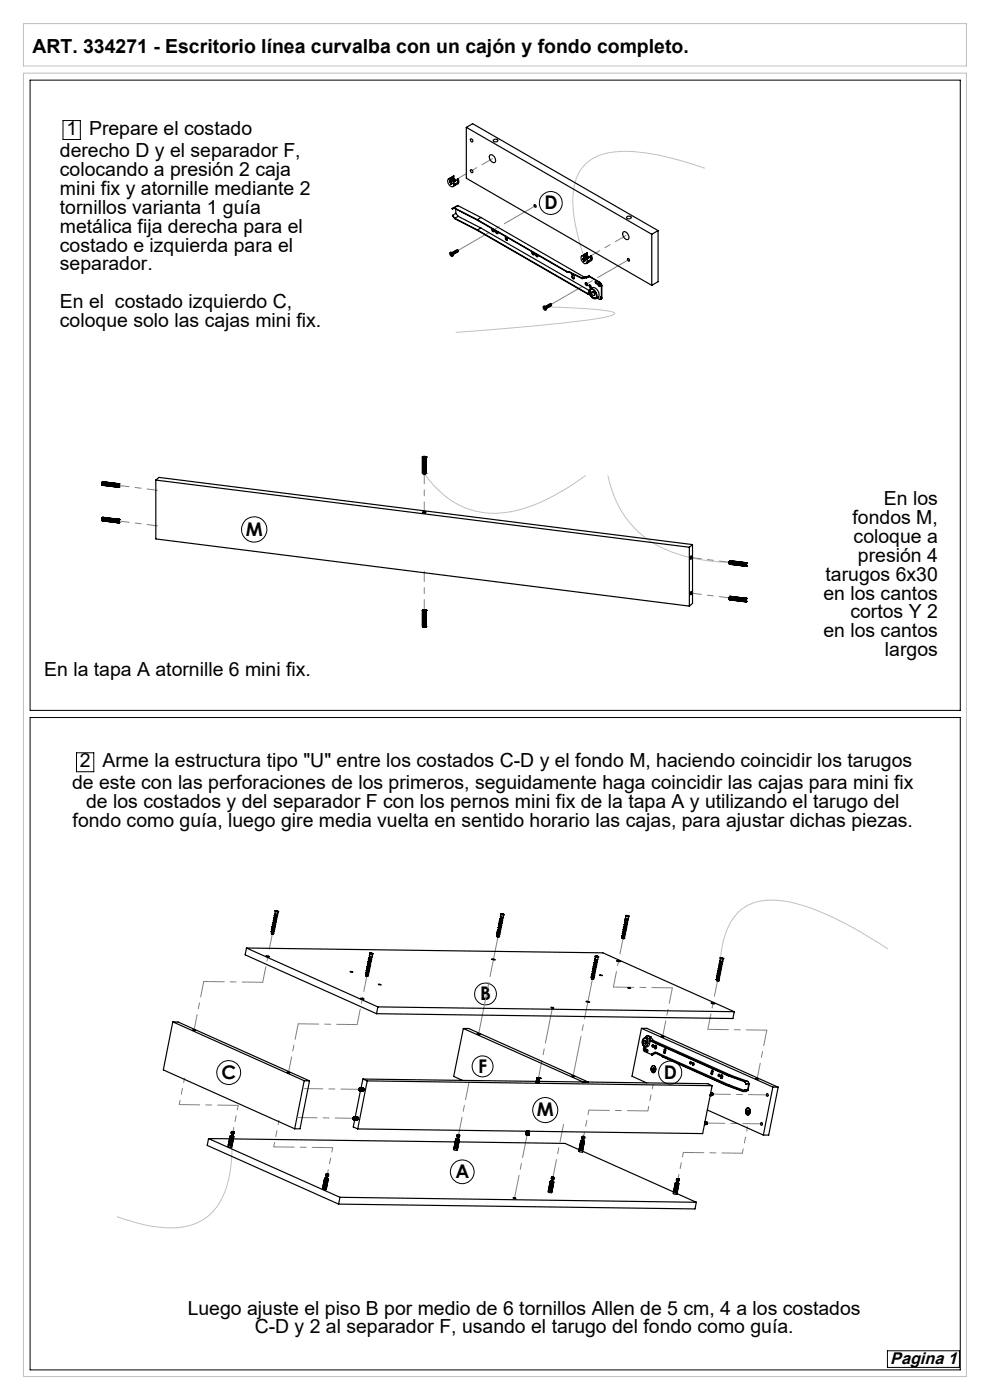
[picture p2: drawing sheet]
<svg xmlns="http://www.w3.org/2000/svg" width="210mm" height="297mm" viewBox="0 0 210 297" stroke-linecap="round" stroke-linejoin="round" font-family="sans-serif">
<defs><g id="words">
<g font-size="4.1">
<text x="6.9" y="11.2">ART. 334271 - Escritorio línea curvalba con un cajón y fondo completo.</text>
<text x="14.1" y="28.7">1</text>
<text x="18.9" y="28.7">Prepare el costado</text>
<text x="12.7" y="33.3">derecho D y el separador F,</text>
<text x="12.7" y="37.3">colocando a presión 2 caja</text>
<text x="12.7" y="41.4">mini fix y atornille mediante 2</text>
<text x="12.7" y="45.4">tornillos varianta 1 guía</text>
<text x="12.7" y="49.4">metálica fija derecha para el</text>
<text x="12.7" y="53.4">costado e izquierda para el</text>
<text x="12.7" y="57.4">separador.</text>
<text x="12.7" y="65.4">En el costado izquierdo C,</text>
<text x="12.7" y="69.4">coloque solo las cajas mini fix.</text>
<text x="187.5" y="107.2">En los</text>
<text x="180.8" y="111.2">fondos M,</text>
<text x="181.1" y="115.2">coloque a</text>
<text x="182" y="119.2">presión 4</text>
<text x="175.1" y="123.2">tarugos 6x30</text>
<text x="174.7" y="127.2">en los cantos</text>
<text x="180.4" y="131.2">cortos Y 2</text>
<text x="174.7" y="135.2">en los cantos</text>
<text x="9.4" y="143.5">En la tapa A atornille 6 mini fix.</text>
<text x="187.7" y="139.2">largos</text>
<text x="15.3" y="167.5">de este con las perforaciones de los primeros, seguidamente haga coincidir las cajas para mini fix</text>
<text x="16.9" y="162.8">2</text>
<text x="21.7" y="162.8">Arme la estructura tipo &quot;U&quot; entre los costados C-D y el fondo M, haciendo coincidir los tarugos</text>
<text x="18.3" y="171.5">de los costados y del separador F con los pernos mini fix de la tapa A y utilizando el tarugo del</text>
<text x="15.4" y="175.5">fondo como guía, luego gire media vuelta en sentido horario las cajas, para ajustar dichas piezas.</text>
<text x="39.8" y="278.9">Luego ajuste el piso B por medio de 6 tornillos Allen de 5 cm, 4 a los costados</text>
<text x="54" y="282.9">C-D y 2 al separador F, usando el tarugo del fondo como guía.</text>
</g>
<g font-size="4">
<text x="115.5" y="44.3">D</text>
<text x="52.2" y="113.6">M</text>
<text x="101.9" y="212.1">B</text>
<text x="101.5" y="227.5">F</text>
<text x="47" y="228.8">C</text>
<text x="140.8" y="228.9">D</text>
<text x="113.9" y="236.9">M</text>
<text x="96.6" y="250">A</text>
</g>
<text font-size="3.6" x="188.8" y="289.3">Pagina 1</text>
</g></defs>
<path d="M5 15.5h200v276.5h-200zM5 5h200v9h-200zM149.5 35.7a51.1 51.1 0 0 0-18-3.6 9.6 9.6 0 0 0-8.9 5 16.8 16.8 0 0 0-.6 10.5l1.2 4.7 1.2 3.6M115.5 65.1l11.4 .6a6.8 6.8 0 0 1 3.5 .8v.1a6 6 0 0 1-3.3 .9 415.7 415.7 0 0 1-30.4 3M90 100.4a17.8 17.8 0 0 0 15.1 8.5 31.7 31.7 0 0 0 15.7-5.7l3.4-2.3M128.9 100.9a21.1 21.1 0 0 0 15.6 16.9 40.2 40.2 0 0 0 10.3 1.5M188.3 201.3a72.1 72.1 0 0 0-19.1-9.5 14.3 14.3 0 0 0-10.7 .3 11.3 11.3 0 0 0-5.1 7.5l-.6 3.7M49.2 241.4a25.8 25.8 0 0 1-2.6 13.8 11.2 11.2 0 0 1-10.3 5.3 33.2 33.2 0 0 1-11.5-2.4" fill="none" stroke="#c0c0c0" stroke-width=".21"/>
<g fill="none" stroke="#000" stroke-width=".21">
<path d="M6.4 17h197.3v133.7h-197.3zM13.4 25.6h3.6v4h-3.6zM6.4 152.2h197.3v138.4h-197.3zM16.2 159.7h3.7v4h-3.7zM188.2 286.6h15.3v3.5h-15.3z"/>
<circle cx="116.8" cy="43.1" r="2.42"/>
<circle cx="53.9" cy="112.3" r="2.68"/>
<circle cx="103" cy="210.9" r="2.32"/>
<circle cx="48.5" cy="227.5" r="2.54"/>
<circle cx="102.4" cy="226.2" r="2.21"/>
<circle cx="115.7" cy="235.5" r="2.65"/>
<circle cx="142.2" cy="227.5" r="2.45"/>
<circle cx="98.1" cy="248.6" r="2.5"/>
</g>
<path d="M25.2 103l8.2 1M25.2 110.5l8.2 1.1M90 100.4v8.3M146.6 118.3l8.2 1M90 129.4v-8.2M146.6 125.8l8.2 1" fill="none" stroke="#808080" stroke-width=".21" stroke-dasharray="15.2 1.3 1.3 1.3" stroke-dashoffset="13"/>
<path d="M96.7 38.1l7.8-4.5M125 54.5l7.8-4.5" fill="none" stroke="#808080" stroke-width=".21" stroke-dasharray="15.2 1.3 1.3 1.3" stroke-dashoffset="12.7"/>
<path d="M97.1 53.2l16.4-9.5M133.3 55.1l-16.4 9.5" fill="none" stroke="#808080" stroke-width=".21" stroke-dasharray="15.2 1.3 1.3 1.3" stroke-dashoffset="7.7"/>
<path d="M117.2 213.7l-3 14.9" fill="none" stroke="#808080" stroke-width=".21" stroke-dasharray="15.2 1.3 1.3 1.3" stroke-dashoffset="7.6"/>
<path d="M111.8 240.7l-2.7 13.5" fill="none" stroke="#808080" stroke-width=".21" stroke-dasharray="15.2 1.3 1.3 1.3" stroke-dashoffset="10.3"/>
<path d="M101.5 219.4l4.1-20.7M121.6 228.3l4.1-20.6" fill="none" stroke="#808080" stroke-width=".21" stroke-dasharray="15.2 1.3 1.3 1.3" stroke-dashoffset="6.6"/>
<path d="M41.2 218.5l2-10.3M55.7 208.4l2.1-10.3M75.8 217.4l2-10.4M130.1 209.4l2.1-10.3M140.6 219.9l2-10.3M150.1 218.4l2.1-10.3M61.2 227.5l2.1-10.3M160.6 228.9l2.1-10.4" fill="none" stroke="#808080" stroke-width=".21" stroke-dasharray="15.2 1.3 1.3 1.3" stroke-dashoffset="11.9"/>
<path d="M43.2 208.2l12.5 .2M63.3 217.2l12.5 .2M142.6 209.6l-12.5-.2M162.7 218.5l-12.6-.1M38 234.3l12.5 .2M137.4 235.7l-12.5-.2M58.1 243.3l12.5 .2M157.5 244.6l-12.5-.1" fill="none" stroke="#808080" stroke-width=".21" stroke-dasharray="15.2 1.3 1.3 1.3" stroke-dashoffset="10.9"/>
<path d="M64.5 230.9l11.8 .2M75.1 237.2l-11.8-.1M161.5 238.4l-11.7-.1M162.8 232.3l-11.8-.2" fill="none" stroke="#808080" stroke-width=".21" stroke-dasharray="15.2 1.3 1.3 1.3" stroke-dashoffset="11.2"/>
<path d="M39.1 228.7l-1.1 5.6M50.5 234.5l-1.1 5.6M59.2 237.7l-1.1 5.6M124.9 235.5l-1.1 5.6M138.5 230.1l-1.1 5.6M158.6 239l-1.1 5.6M70.6 243.5l-1.1 5.6M145 244.5l-1.2 5.6" fill="none" stroke="#808080" stroke-width=".21" stroke-dasharray="15.2 1.3 1.3 1.3" stroke-dashoffset="14.3"/>
<path d="M99.5 229.5l-2.2 11.3M119.5 238.5l-2.2 11.2" fill="none" stroke="#808080" stroke-width=".21" stroke-dasharray="15.2 1.3 1.3 1.3" stroke-dashoffset="11.4"/>
<g fill="none" stroke="#000" stroke-width=".25">
<path d="M95 38a1.01 1.01 0 0 1 1.1 .5 1.01 1.01 0 0 1 0 1.1 1.2 1.2 0 0 1-1.1-1.6zM95.1 38a1.03 1.03 0 0 1 1.3 1.1l.8-.5M95.4 38.7l.2 .1M95.5 38.6v.1M95.5 38.7l.1 .1M95.5 38.7h-.1M95.5 38.2l.2 .2M95.5 38.2v.1M95.6 37.7l-.2 .1M95.6 38.7v-.3l.2 .6-.1-.1M95.6 37.7v.2M95.6 38.8v.2"/>
<path d="M95.6 38.7l-.2-.1v.1M95.6 38.1l-.1 .2M95.6 38.1l.2 .3-.3-.1M95.6 38.1l-.1 .1M95.6 38.5v.2M95.6 38.8v.1M95.6 38.9l.1 .1M95.6 38.8h.1M95.6 38.9v.1M95.7 38.9v.2l-.1-.1M95.7 38.9h.1M95.8 37.6l-.3 .1"/>
<path d="M95.8 37.6v.4M95.8 37.6l-.2 .1M96.2 38v-.6l-.2 .1-.1 .6M96.2 38l.4 .2M96.3 37.3l-.2 .1M96.3 37.3l-.1 .1M96.3 37.9l-.1 .1M96.3 37.9l.7 .4M96.3 37.3v.6M96.3 39.4l.2-.1 .1-.3-.5 .6M96.6 38.2v.2h-.4M96.6 38.2v.2"/>
<path d="M97 38l.2 .6M97 38l.2-.1 .1 .2v.7l-.9 .6M97 38v.5l.2 .1M98.9 27v10.8l39.4 22.7M98.9 27l39.4 22.7M98.9 27l1.4-.8 39.3 22.7M99.8 36a.34 .34 0 0 1 .5 .2 .34 .34 0 0 1-.2 .5l-.3-.3zM99.8 29.5a.36 .36 0 0 1 .5 .2 .36 .36 0 0 1-.2 .4l-.3-.2zM103.9 33a.82 .82 0 0 1 .8 0 .82 .82 0 0 1 .4 .8 .51 .51 0 0 1-.3 .7 .51 .51 0 0 1-.7-.4l-.2-.4zM104.7 29.7a.51 .51 0 0 1 .5-.2 .51 .51 0 0 1 .4 .4 .54 .54 0 0 1-.5 .2 .54 .54 0 0 1-.5-.4zM95.5 53.5a.51 .51 0 0 1 .5 .3 .51 .51 0 0 1-.1 .6 .6 .6 0 0 1-.4-.9zM95.5 53.9l.2 .1"/>
<path d="M95.5 53.9h.3M95.6 53.8h.1M95.6 53.8l-.1 .1M95.7 54v.2M95.7 53.5l.4 .3v.3M95.8 53.8l-.1 .1v-.2l.1 .5h-.1M95.8 54l.2 .1zM95.8 53.9l.2 .1M95.8 53.9l-.1 .1M95.8 54.1l-.1 .1M95.9 53.6l.1-.1a.23 .23 0 0 1 .2 .2 .23 .23 0 0 1 0 .2h-.1M95.9 44.2h.5l4.8 2.5 19 11"/>
<path d="M96 53.7l.1 .2M96 45.7l.4 .7 4.9 2.5 23.3 13.5M96 45.7l.5 .6M96 53.5l.2-.1a.25 .25 0 0 1 .2 .2 .25 .25 0 0 1 0 .3l-.2-.4M96 53.6v.2M96.1 53.6l.2 .2M96.1 53.9h.1M96.2 53.4a.24 .24 0 0 1 .3 0 .24 .24 0 0 1 .1 .4l-.2-.4M96.3 53.5l.2 .2M96.3 44.1l-.4 .1M96.3 44.1l4.9 2.5M96.4 53.3a.24 .24 0 0 1 .3 0 .24 .24 0 0 1 0 .4l-.1-.4"/>
<path d="M96.4 53.4l.2 .2M96.5 53.7h-.1M96.5 46.3l4.8 2.5M96.6 53.3l.2 .2M96.7 44.3v1M96.7 45.3l.5 .6M96.7 45.3l-.7 .4M96.7 53.2a.2 .2 0 0 1 .3-.1 .2 .2 0 0 1 0 .3l-.2-.2M96.7 53.2l.2 .3a.23 .23 0 0 0 0-.3 .23 .23 0 0 0-.3 .1M97 53.1h.1M97 53.1l.2 .2M97.2 43.6l-.9 .5"/>
<path d="M97.2 43.6l4.8 2.5M97.2 43.6l-1.3 .6M97.2 45.9l4.8 2.5M97.2 45.9l-.7 .4M101.2 46.6l19 11M101.3 48.8l23.3 13.5M102 48.4l23 13.2M102 48.4l-.7 .4M102 46.1l-.8 .5M102 46.1l21.9 12.7M104.4 48.5a.38 .38 0 0 0 0 .5 .38 .38 0 0 0 .4 .1v-.3M104.4 48.5l.2 .5 .2 .1"/>
<path d="M105.5 49.2l.1 .3a.31 .31 0 0 1-.4-.1 .31 .31 0 0 1 .1-.4v.4l.3 .1M107.2 50.2v.4M107.3 50.5l.3 .5M107.3 50.5l-.1 .1M107.3 50.2v.3M107.6 50.4v.6l-.4-.4M112.9 53.4a.34 .34 0 0 0 0 .5 .34 .34 0 0 0 .4 0v-.2M112.9 53.4l.1 .4 .3 .2M113.3 43.5a.31 .31 0 0 1 .4 .1 .31 .31 0 0 1-.1 .4l-.3-.2zM114 54.1l.1 .3a.31 .31 0 0 1-.4-.1 .31 .31 0 0 1 0-.4l.1 .4 .3 .1M120.2 57.6l.7 .1M120.2 57.6v.1"/>
<path d="M120.2 57.7l.7 .1M120.9 57.8l2.6 1.3 .9-.2M120.9 57.7v.1M120.9 57.7l2.6 1.3M121.4 58.2v.6M121.4 58.2v-.1v.1M121.4 58.7l.3 .4M121.4 58.2h.1M121.4 58.7v.1M121.4 58.2v.5M121.7 58.2l.1 .9h-.3l-.1-.3M123.3 54.4a.99 .99 0 0 1 1.1 .4 .99 .99 0 0 1-.1 1.1 1.15 1.15 0 0 1-1-1.5z"/>
<path d="M123.4 54.3a1.03 1.03 0 0 1 1.3 1.1l.8-.5M123.6 55l.2 .1M123.8 54.9v.1M123.8 55l.1 .1M123.8 55h-.2M123.8 54.6l.2 .1M123.8 54.6h.1M123.8 55v-.2l.3 .5-.1-.1M123.8 55.1v.2M123.8 55l-.2-.1v.1M123.9 54l-.2 .2M123.9 54v.2"/>
<path d="M123.9 58.8l-.4 .2M123.9 54.4l.2 .4-.3-.2zM123.9 54.4l-.1 .2M123.9 54.8l-.1 .2M123.9 55.1v.2M123.9 55.3h.1M123.9 55.1h-.1M123.9 55.3h-.1M124 55.2v.2l-.2-.1M124 55.2h.1M124.1 53.9l-.3 .2M124.1 53.9l-.2 .1"/>
<path d="M124.1 53.9v.4M124.2 60a.34 .34 0 0 1 .4 .2 .34 .34 0 0 1-.2 .4l-.2-.2zM124.2 59.9l.2 .5 .2 .2M124.4 58.8l-.9 .2M124.4 58.8v.1M124.4 53.7l-.2 .3v.4M124.4 53.7v.6M124.4 54.3l.4 .3M124.6 55.7l.3-.3-.5 .5M124.6 53.7l-.2 .1M124.6 53.7h-.2M124.6 54.3h-.2"/>
<path d="M124.6 54.3l.7 .4M124.6 53.7v.6M124.8 58.7h.1M124.8 58.7l-.4 .1M124.8 54.6v.1h-.3M124.8 54.6v.1M124.9 58.6h.1M124.9 58.6v.1M124.9 58.6l-.1 .1M124.9 58.6l2.2 1.3M124.9 58.7l-.5 .2M125 58.6h.1"/>
<path d="M125 58.6l-.2 .1M125 58.6l-1.1 .2M125 58.6h-.1M125 58.6l2.2 1.3M125.3 54.3l.2 .6M125.3 54.3h.1l.2 .1v.7l-.9 .6M125.3 54.3v.6h.2M126.3 59.7a.29 .29 0 0 1 .3 .2 .29 .29 0 0 1-.1 .3zM126.4 59.7v.3l.2 .2M127.1 59.9l.4 .4 .1 .4M127.2 59.9l.4 .4 .1 .3M127.2 59.9h-.1"/>
<path d="M132.2 49.2a1.05 1.05 0 0 1 1 .5 1.05 1.05 0 0 1 0 1.1 1.11 1.11 0 0 1-1-1.6zM133.1 45.9a.51 .51 0 0 1 .8 .3 .54 .54 0 0 1-.6 .3 .54 .54 0 0 1-.4-.4zM133.1 54.9a.27 .27 0 0 1 .4 .1 .27 .27 0 0 1-.2 .4zM138.3 49.7v10.8M139.6 48.9l-1.3 .8M139.6 48.9v10.9l-1.3 .7M115.2 65a.5 .5 0 0 1 .6 .2 .5 .5 0 0 1 .1 .6 .54 .54 0 0 1-.7-.8zM115.3 65.3l.2 .1M115.3 65.3l.3 .1M115.4 65.3h.1M115.4 65.3h-.1M115.5 65.4v.2"/>
<path d="M115.6 65l.3 .2v.4M115.6 65.4l.2 .1zM115.6 65.3h-.1v-.2l.1 .5h-.1M115.6 65.4h.2M115.6 65.4h-.1M115.6 65.5l-.1 .1M115.7 65a.21 .21 0 0 1 .3 .1 .21 .21 0 0 1 0 .3l-.1-.1M115.8 65.1l.1 .2M115.8 65l.1-.1a.24 .24 0 0 1 .3 .1 .24 .24 0 0 1 0 .3l-.2-.3M115.9 65l.2 .2M116 64.9a.24 .24 0 0 1 .3 0 .24 .24 0 0 1 0 .3l-.1-.3M116.1 64.9l.1 .2"/>
<path d="M116.2 64.8a.24 .24 0 0 1 .3-.1 .24 .24 0 0 1 0 .4l-.2-.3M116.3 64.8l.1 .2M116.5 64.7l.1 .2M116.5 64.6a.21 .21 0 0 1 .3-.1 .21 .21 0 0 1 0 .3M116.5 64.7l.2 .3a.23 .23 0 0 0 0-.3 .23 .23 0 0 0-.4 0M116.6 64.6l.2 .2M116.8 64.5h.1M116.8 64.5l.1 .2M124.6 62.4l.6 .2M124.6 62.3h.1M124.6 62.3v.1M124.7 62.3l.4 .1"/>
<path d="M125 62.1l-.3 .2M125 62.1l-.4 .2M125 60.5a.28 .28 0 0 1 .4 .1 .28 .28 0 0 1-.2 .4l-.2-.2zM125.1 60.5v.2l.3 .3M125.2 61.3a1.39 1.39 0 0 1 1.2 2.1 1.39 1.39 0 0 1-1.2-2.1zM125.2 61.5a1.18 1.18 0 0 1 1.3 1.4 .57 .57 0 0 1-.5 .4 .57 .57 0 0 1-.6-.4 1.14 1.14 0 0 1-.2-1.4zM125.2 61.3a1.23 1.23 0 0 1 1.4 0 1.23 1.23 0 0 1 .5 1.2l-.2 .5-.5 .4M125.3 61.4a1.27 1.27 0 0 0 1.1 1.8M125.6 61.9a.46 .46 0 0 1 .4 .3 .46 .46 0 0 1-.1 .5 .56 .56 0 0 1-.3-.8zM125.6 61.9a.43 .43 0 0 1 .5 .2 .43 .43 0 0 1-.1 .6M126.6 63.2l.6 .3h.2l.2-.2M126.9 60.3l.1-.2a.31 .31 0 0 1 .3 .3 .31 .31 0 0 1-.2 .3l-.2-.2"/>
<path d="M126.9 60.3v.2M127 60.4l.2 .3M127 60.2l-.1 .1M127 60.1v.3M127 60.4l-.1 .1M127.4 63v.2M127.4 63l.1 .2M127.4 63.2l.2 .1M127.4 63l.2 .1M127.5 63.2h-.1M127.5 63.2l.2 .1M127.6 60.7v2.4"/>
<path d="M127.7 63.3l-.2 .2M127.7 60.6l-.1 .1M127.7 60.6l-.1 2.5M127.7 63.3h-.1M89.6 97h.1M89.6 96.9v.1M89.6 96.9h.1M89.6 96.9l.1 3.6M89.7 97h.1M89.7 96.9h.1M89.7 97v3.4M89.7 96.9l.5-.1a.27 .27 0 0 1-.2 .2 .27 .27 0 0 1-.3-.1z"/>
<path d="M89.7 96.9h-.1M89.7 97v3.5M89.8 97l.1 .1M89.8 97l.1 3.5M89.8 97v.1M89.9 97.1h.1M89.9 97.1h.2M89.9 97.1v3.4M90 97.1h.1M90 97.1v3.4M90.1 97.1h.1M90.1 97h.1"/>
<path d="M90.1 97v3.5v-3.4M90.2 97h.1M90.2 97v3.5M90.2 96.9h.1M90.3 97h.1M90.3 96.9h.1M90.3 96.9v3.5M90.3 96.9v.1M21.6 110.1h.1M21.6 110.1l3.4 .5M21.6 110.2l3.4 .5M21.6 110.2h.1"/>
<path d="M21.6 110.2v.1M21.6 110.3h.1M21.6 102.6h.1M21.6 102.5v.1M21.6 102.6v.1M21.6 102.7h.1M21.6 102.7l3.4 .5M21.6 102.8h.1M21.6 110.3l.1 .1M21.6 110.1l3.4 .4M21.6 110.2l3.4 .4M21.6 110.3l3.4 .4"/>
<path d="M21.6 110.3l3.4 .5M21.6 102.5l3.4 .5M21.6 102.5h.1M21.6 102.6l3.4 .5M21.6 102.7l3.4 .4M21.6 102.8l3.4 .4M21.6 102.8l3.4 .5M21.7 110.4h.1M21.7 102.9h.1M21.7 110h.1M21.7 110v.1M21.7 109.9h.1"/>
<path d="M21.7 110.3v.1M21.7 102.4h.1M21.7 102.5h.1M21.7 102.4l3.3 .5M21.7 102.8h.1M21.7 102.4v.5M21.7 109.9v.6M21.7 110l3.3 .5M21.7 110l3.3 .4M21.7 109.9l3.4 .4M21.7 110.4l3.3 .4M21.7 110.4l3.3 .5"/>
<path d="M21.7 102.5l3.3 .4M21.7 102.4l3.4 .4M21.7 102.9l3.3 .4M21.7 109.8v.1M21.7 110.5h.1M21.7 109.9l-.1 .4M21.7 102.3v.1M21.7 102.3h.1M21.7 102.3l-.1 .5M21.7 102.3l3.4 .4M21.7 109.8l3.4 .4M21.7 110.5l3.4 .4"/>
<path d="M21.7 102.3l3.4 .5M21.7 102.9l3.4 .5M21.7 109.8h.1M21.7 102.2l3.4 .5M21.7 109.8l3.5 .4M21.8 102.2l-.1 .1M21.8 109.7h.1M21.8 102.2h.1M21.8 102.2l3.4 .4M25 110.7h.1M25 110.6h.1M25 110.8h.1"/>
<path d="M25 103.2h.1M25 103.1h.1M25 103v.1M25 103h.1M25 103v.3M25 110.5h.1M25 110.5v.1M25 110.4h.1M25 102.9h.1M25 103.3h.1M25 110.3v.6M25 110.9h.2"/>
<path d="M25 102.9v.1M25 103.3h.2M25 103.3l.1 .1M25.1 110.3h.1M25.1 110.9h.1M25.1 110.8v.1M25.1 102.8l-.1 .1M25.1 102.8h.1M25.1 102.7v.1M25.1 103.3h.1M25.1 110.3l-.1 .1M25.1 103.3v.1"/>
<path d="M25.1 110.8l-.1 .1M25.1 110.2h.1M25.1 102.7h.1M25.1 103.4h.1M25.1 102.7h.2M25.2 110.2h.1M25.2 110.9h.1M25.2 102.7h.1M25.2 103.3h.1M25.2 103.3l-.1 .1M25.2 110.2h-.1M25.2 110.8l-.1 .1"/>
<path d="M25.2 110.8h.1M25.2 110.8v.1M25.2 102.6v.1M25.2 102.6h.1M25.2 110.3l.1 .3-.1 .2zM25.2 102.7v.6zM25.2 110.2l.1 .1M25.2 102.7l.1 .1M25.2 110.2l-.1 .1M25.2 102.6l.1 .1M25.3 110.2h.1M33.1 101.8l113.1 14.3"/>
<path d="M33.1 101.8l.6-.5 113.2 14.2M33.1 101.8v12.5l113.1 14.3M89.6 100.4h.1M89.6 108.7l.7-.1a.39 .39 0 0 1-.7 .2zM89.7 100.4h.1M89.7 100.4v.1M89.7 100.5h.1M89.7 100.5h.6M89.8 100.5h.1M89.9 100.5h.1M90 100.5h.1M90.1 100.5h.1"/>
<path d="M90.2 100.5h.1M90.2 100.5h-.4M90.3 100.4h.1M146.2 116.1v12.5M146.5 118l.2 .1a.32 .32 0 0 1 0 .3 .32 .32 0 0 1-.2 .2zM146.9 115.5v12.5l-.7 .6M146.9 115.5l-.7 .6M154.7 119.4l3.4 .5M154.7 119.3h.1M154.7 119.4h.1M154.7 119.5v.1M154.7 119.6h.1"/>
<path d="M154.7 119.3v.3M154.7 119.3l3.4 .4M154.7 119.3l3.4 .5M154.7 119.4l3.4 .4M154.7 119.5l3.4 .5M154.7 119.6l3.4 .4M154.7 119.6l3.4 .5M154.7 119.2v.1M154.7 119.2h.1M154.7 119.1h.1M154.7 119.2l.1-.2 3.4 .4M154.7 119.6l.1 .1"/>
<path d="M154.7 119.2l3.4 .4M154.7 119.2l3.4 .5M154.7 119.1l3.4 .5M154.8 119.1h.1M154.8 119.7h.1M154.8 119.1l-.1 .5M154.8 119.1l3.4 .5M154.8 119.1l3.4 .4M154.8 119.7l3.4 .4M154.8 119h.1M154.8 119l3.5 .4M158.1 119.9v.1"/>
<path d="M158.1 119.8h.1M158.1 119.7v.1M158.1 119.7h.1M158.1 119.9h.1M158.1 119.7v.3M158.1 119.6h.1M158.2 119.6h-.1M158.2 119.5h.1M158.2 119.4v.1M158.2 119.4h.1M158.2 119.5v.1M158.2 119.4l.1 .1"/>
<path d="M158.3 119.5v.5a.27 .27 0 0 1-.2-.2 .27 .27 0 0 1 .2-.3zM158.3 119.4h.1M158.3 119.4v.1M89.6 132.9h.1M89.6 129.5l.1 .1M89.6 129.5h.1M89.6 129.4v.1M89.6 129.4l.1 3.6M89.6 129.5l.2 .1M89.7 133h.1M89.7 129.5h.1M89.7 129.5v3.5"/>
<path d="M89.7 129.6h.1M89.7 129.4h.5a.27 .27 0 0 1-.2 .1 .27 .27 0 0 1-.3-.1zM89.7 133h.5M89.7 129.6v3.4M89.8 129.6h.1M89.8 133h.1M89.8 129.6l.1 3.4h.2M89.9 129.6h.1M89.9 129.6h.2M89.9 129.6v3.4M89.9 133h.1M90 133h.1"/>
<path d="M90 129.6h.1M90 129.6v3.4M90.1 129.6h.1M90.1 133h.1M90.1 129.6v3.4M90.2 129.6h.1M90.2 129.6v3.4M90.2 133h.1M90.2 129.5h.1M90.2 129.4l.1 .1M90.2 129.5v3.5M90.3 133h.1"/>
<path d="M90.3 129.5h.1M90.3 133h-.2M90.3 129.4h.1M90.3 129.4v3.5M90.3 129.5l-.1 .1M90.3 129.4v3.6M90.3 132.9h.1M90.3 132.9v.1M146.5 125.5a.38 .38 0 0 1 0 .6zM154.7 127.1h.1M154.7 126.9l3.4 .4M154.7 126.8h.1"/>
<path d="M154.7 126.9h.1M154.7 126.7v.1M154.7 127h.1M154.7 127.1l3.4 .4M154.7 127.1l3.4 .5M154.7 126.8v.3M154.7 126.7l3.4 .5M154.7 126.8l3.4 .4M154.7 127l3.4 .5M154.7 126.8l3.4 .5M154.7 127.2h.1M154.7 126.7h.1"/>
<path d="M154.7 126.7l3.4 .4M154.7 127.2l3.5 .5M154.8 126.6l-.1 .1M154.8 127.2h.1M154.8 126.6l-.1 .5M154.8 126.6l3.4 .4M154.8 126.6l3.4 .5M154.8 126.6h.1M154.8 126.5l3.5 .4M154.8 126.5h.1M158.1 120h.1M158.1 127.5v.1"/>
<path d="M158.1 127.5h.1M158.1 127.4v.1M158.1 127.3h.1M158.1 127.4h.1M158.1 120.1h.1M158.1 127.6h.1M158.1 127.2v.4M158.1 127.1v.1M158.1 127.1h.1M158.1 127.2h.1M158.1 120l.1 .1M158.1 127.6l.1 .1"/>
<path d="M158.2 120.1h.1M158.2 127.6h.1M158.2 127v.1M158.2 127.1h.1M158.2 127l-.1 .2M158.2 127h.1M158.2 127.6v.1M158.2 126.9v.1M158.3 127.1v.5a.27 .27 0 0 1-.2-.3 .27 .27 0 0 1 .2-.2zM158.3 127h.1M158.3 126.9h.1M158.3 127.6h.1"/>
<path d="M158.3 120l-.1 .1M158.3 127.6h-.1M158.3 120l-.2 .1M158.3 126.9l-.1 .1M158.3 127v.1M57.5 197.7h.1M57.5 197.7l.1 .1M57.6 197.3h.5M57.6 196.9h.2M57.6 196.9l.2 .1M57.6 197.7h.4v.2l-.4 .2M57.6 197.7l.1 .4"/>
<path d="M57.6 198.1h.1M57.7 196.5l.2 .1M57.7 197.3l-.1 .4M57.8 196.1l.1 .1M57.8 197l-.1 .3M57.9 196.6l-.1 .3M57.9 196.5h-.2M57.9 195.8h.1M57.9 196.2h.4v.2l-.4 .1M57.9 198.1h-.2M57.9 196.2v.3M58 196.1h-.2"/>
<path d="M58 195.4h.1M58 198.1h-.3M58 195.8v.3M58 195.7l-.1 .1M58 195h.2M58 197.8l.1 .2-.5 .1M58.1 195.3l-.1 .1M58.1 194.6l.1 .1M58.1 197.5l.1 .1-.1 .1h-.6M58.1 195.4l-.1 .3M58.1 197.3v.3l-.5 .1M58.2 194.2h.1"/>
<path d="M58.2 194.2l.1 .1M58.2 196.9l-.4 .1M58.2 197.1l.1 .2h-.7M58.2 195l-.1 .3M58.2 196.9l-.1 .3-.5 .1M58.2 196.6h-.3M58.2 196.7l.1 .2h-.7M58.2 194.7v.2M58.3 196.5l-.1 .3-.4 .1M58.3 193.2l.7 .3M58.3 196.3l.1 .2h-.7M58.3 193.8l.1 .1"/>
<path d="M58.3 193.2l.8 .2h-.3zM58.4 195.8h-.4M58.4 195.9l.1 .2h-.7M58.4 193.9l.4 .1M58.4 193.9l-.1 .3M58.4 195.8l-.1 .3h-.3M58.4 193.3l-.1 .5M58.5 195.4h-.4M58.5 195.4v.2l-.5 .1M58.5 195.5l.1 .2-.1 .1h-.6M58.5 194.7l.1-.1a.3 .3 0 0 1-.1 .4 .3 .3 0 0 1-.4 0h-.1M58.5 195h-.3"/>
<path d="M58.5 194.6l-.3 .1M58.6 195.2l.1 .1-.2 .1h-.5M58.6 195l-.1 .3h-.4M58.6 193.2l.2 .1M58.6 193.2l.3 .1h-.1M58.6 193.2v.1M58.6 194.8l.1 .2h-.7M58.7 194.4l-.6 .2M58.7 194.2l-.4 .1-.1 .3M58.7 194.4l.1 .2h-.7M58.7 194.2v.2M58.8 194.1l-.5 .1"/>
<path d="M58.8 194l.1 .2h-.7M58.8 193.3h.1M58.8 194v.1M58.9 193.9l-.1 .1M59 193.5l-.1 .4-.6-.1M59.1 193.4l-.1 .1M105.3 198.3l.2 .1M105.4 197.9l.2 .1M105.5 198.4l-.1 .3 .2 .1M105.5 198.8h.1M105.6 198h.3v.2M105.6 198.8h.2"/>
<path d="M105.6 198l-.1 .3M105.6 197.9h-.2M105.6 197.2h.5M105.6 197.6v.3M105.7 197.5l-.2 .1h.1M105.7 196.8h.1M105.7 197.2v.3M105.7 197.1l-.1 .1M105.7 196.4l.2 .1M105.8 196.7l-.1 .1M105.8 196h.2M105.8 196h.5"/>
<path d="M105.8 196.8h.4v.3h-.5M105.8 196.8l-.1 .3M105.8 198.7l-.2 .1M105.9 198.4h-.4M105.9 198.5l.1 .2-.5 .1M105.9 196.5l-.1 .3M105.9 198.2l-.6 .1M105.9 198.3l-.1 .3-.3 .2M105.9 195.3h.2M105.9 198.1l.1 .2h-.7M105.9 196.1v.3M106 197.6h-.4"/>
<path d="M106 197.7l.1 .2h-.7M106 195.7l-.1 .3M106 195.6h-.1l.1 .1M106 194.9h.2M106 197.6v.2l-.4 .1M106.1 197.3l.1 .2-.1 .1h-.6M106.1 195.3l-.1 .3M106.1 195.2l-.2 .1M106.1 197.2l-.1 .3h-.3M106.2 194.4l.6 .2M106.2 194.5l.2 .2 .4-.1M106.2 194.9l-.1 .3"/>
<path d="M106.2 194.8l-.2 .1M106.2 193.8l.8 .2zM106.2 194.8l.4-.1 .2 .1-.8 .1M106.2 197l.1 .2h-.7M106.2 193.9l.1 .1M106.2 196.4l-.3 .1M106.2 194.6v.2M106.3 194l.5 .1 .2-.1M106.3 196.6v.2h-.6M106.3 194l-.1 .4M106.3 196.4l-.1 .3h-.4M106.3 196.2l.1 .2h-.7"/>
<path d="M106.4 196l-.1 .3-.6 .1M106.4 195.6l-.4 .1M106.4 195.8l.1 .2h-.7M106.4 193.9l.4 .1zM106.4 195.6l-.1 .4h-.3M106.5 195.3h-.4M106.5 195.4l.1 .2h-.7M106.5 193.9h-.1M106.5 195.3l-.1 .2-.4 .1M106.5 194.9h-.3M106.5 195l.1 .2-.6 .1M106.6 194.9l-.1 .3h-.4"/>
<path d="M106.6 193.9v.1M106.9 194.1l-.1 .5M131.8 198.8l.2 .1M131.9 198.4l.5 .1M132 198.9v.2h.3M132 198l.2 .1M132 198.5v.3M132.1 198.4h-.2M132.1 197.7h.1M132.2 198h-.2M132.2 197.3h.1M132.2 198.1h.3v.2l-.4 .1"/>
<path d="M132.2 198.1l-.1 .3M132.2 197.7v.3M132.3 196.5l.1 .1M132.3 197.3l-.1 .3M132.3 197.2l-.1 .1M132.4 198.8l-.4 .1M132.4 199l.1 .1zM132.4 197l-.1 .2M132.4 196.8l-.2 .1 .2 .1M132.4 196.1h.1M132.4 196.1l.1 .1M132.4 198.8l-.1 .3"/>
<path d="M132.4 198.6l.1 .2h-.6h.1M132.4 196.6l.4-.1v.2l-.4 .1M132.4 196.6v.2M132.5 196.5h-.2M132.5 195.7h.1M132.5 195.7l.1 .1M132.5 198.4l-.1 .3-.4 .1M132.5 199.1h-.2M132.5 198.2l.1 .2h-.7M132.6 197.7h-.4M132.6 195h.2M132.6 197.8l.1 .2-.1 .1-.6-.1"/>
<path d="M132.6 195h.1M132.6 195.8l-.1 .3M132.6 197.5l-.5 .2M132.6 197.7v.2l-.4 .1M132.7 197.3h-.4M132.7 197.4l.1 .3h-.7M132.7 194.8l.1 .1M132.7 195.4l-.1 .3M132.7 194.2l.7 .1a.27 .27 0 0 1-.2 .2 .27 .27 0 0 1-.3-.2zM132.7 194.2l.1 .1M132.7 197.3v.2M132.8 196.9l-.4 .1"/>
<path d="M132.8 197.1l.1 .2h-.7M132.8 195h.1M132.8 195l-.1 .3M132.8 194.9l-.2 .1M132.8 194.3l.6 .1M132.8 194.3l-.1 .5 .6 .1M132.8 196.9l-.1 .3h-.4M132.8 194.9l.4 .1M132.8 194.9v.1M132.8 196.7l.1 .2h-.6M132.9 196.1l-.4 .1v.3M132.9 196.3l.1 .2h-.7"/>
<path d="M132.9 196.1v.3l-.4 .1M133 195.8h-.4M133 195.8v.2l-.5 .1M133 195.9l.1 .1-.1 .1h-.6M133 194.2l.3 .1h-.1M133 194.2l.2 .1M133 194.2v.1M133 195.4h-.3M133.1 195.5l.1 .1-.2 .2-.5-.1M133.1 195.2l-.6 .1M133.1 195.4l-.1 .2-.4 .1M133.1 195.2l.1 .1-.7 .1h.2"/>
<path d="M133.2 195l-.1 .2M133.2 194.3h-.1M133.3 194.9l-.1 .1M133.4 194.4l-.1 .5M133.5 194.4h-.1M36.7 216.8l-2.1 10.2 27.9 12.5M36.7 216.8l27.8 12.5M36.7 216.8h1.1l27.9 12.5M40.9 218.5l.6 .1zM52.3 201.1l27.9 12.5M52.3 201.1l75.6 1 27.9 12.5M52.3 201.1l-.3 1.5 27.9 12.4"/>
<path d="M56.4 202.8l.8 .2zM74.3 206.1l.6 .1zM76.4 211.8l.8 .1zM77.5 206.7h.2M77.6 206.3h.2M77.7 206.6l-.2 .1M77.7 205.9h.1M77.7 206.7v.4M77.7 207v.1M77.8 206.3l-.1 .3M77.8 205.9h.4v.3l-.6 .1M77.8 205.1l.2 .1"/>
<path d="M77.8 205.9v.3M77.9 205.8l-.2 .1M77.9 205.6l-.1 .2M77.9 205.5h-.1l.1 .1M77.9 204.7l.2 .1M78 207l-.3 .1M78 205.2l-.1 .3M78 205.1h-.2M78 204.3h.1M78 204.3l.1 .1M78 206.7h-.3M78 204.8v.3"/>
<path d="M78.1 204.7h-.2M78.1 203.9h.1M78.1 203.9l.1 .1M78.1 206.7l-.1 .2-.3 .1M78.1 206.8v.2h-.4M78.1 206.3h-.3M78.1 206.4l.1 .2-.7 .1M78.2 206.3l-.1 .2-.4 .1M78.2 203.2l.2 .1M78.2 206.1l.1 .1-.7 .1M78.2 204l-.1 .3M78.2 205.7l-.3 .1"/>
<path d="M78.3 205.5l-.4 .1M78.3 205.7l.1 .1-.1 .1h-.6M78.3 203.7l-.1 .2M78.3 204.8l.1-.1v.3l-.4 .1M78.3 204.7l-.2 .1M78.3 205.5v.2M78.4 205.1l-.4 .1M78.4 203.3l.3-.1v.2M78.4 202.2l.8 .1zM78.4 205.3l.1 .1-.1 .1h-.6M78.4 202.8v.1M78.4 203.3l-.1 .2"/>
<path d="M78.4 203.2h-.2M78.4 205.1l-.1 .3-.4 .1M78.4 202.2l.1 .1M78.4 204.9l.1 .2h-.6M78.4 202.9l.4 .1M78.4 202.9v.3M78.5 202.3l.5 .1M78.5 202.3l-.1 .5M78.5 204.4h-.4v.3M78.5 204.4v.2l-.4 .1M78.5 204.5l.1 .1-.1 .1h-.6M78.6 204h-.4"/>
<path d="M78.6 204.1l.1 .2-.1 .1-.6-.1M78.6 204v.2l-.5 .1M78.6 202.2h.2M78.6 202.2l.3 .1-.1-.1M78.6 202.2h.1M78.7 203.6l-.4 .1M78.7 203.8l.1 .1h-.7M78.7 203.4l-.6 .1M78.7 203.6l-.1 .3h-.4M78.7 203.4l.1 .1-.7 .1 .2 .1M78.8 203l-.4 .2M78.8 203l.1 .2h-.7"/>
<path d="M78.8 202.2v.1M78.9 202.9l-.1 .1M79 202.4l-.1 .5-.5-.1M79.1 202.3l-.1 .1M80.2 213.6l75.6 1M80.2 213.6l-.3 1.4M80.3 208.8l.6 .1zM98.3 218.2h1.1l25.4 11.3h-1.2zM98.3 218.2l-2.1 10.1 1.9 .9M101.2 219.3l.6 .1zM104.3 203.4l.8 .2zM116.9 213.7l.6 .1z"/>
<path d="M124.3 212.4l.8 .2h-.5zM125.4 207.3l.1 .1M125.4 206.9l.2 .1M125.5 207.4l-.1 .3h.2M125.6 207.7h.1M125.6 207l.4-.1v.2l-.6 .2M125.6 207l-.1 .3M125.6 206.1h.2M125.6 206.1l.5 .1M125.7 206.6l-.1 .3M125.7 206.5h-.2l.2 .1M125.7 205.7l.1 .1"/>
<path d="M125.7 206.2v.3M125.8 205.4l.1 .1M125.8 207.7h-.2M125.8 205l.2 .1M125.8 205.8h.4v.2l-.4 .1M125.8 205.8v.3M125.9 207.7h-.3M125.9 205.5l-.1 .2h-.1M125.9 207.3l-.4 .1M125.9 207.5l.1 .1-.4 .1M125.9 207.3v.3l-.3 .1M126 204.2l.1 .1"/>
<path d="M126 207.1l.1 .2h-.7M126 205.1l-.1 .2M126 205h-.2M126 206.5l-.3 .1M126 206.7l.2 .2h-.7M126 204.7v.3M126.1 206.5l-.1 .3-.6 .1M126.1 204.6h-.2l.1 .1M126.1 203.8l.1 .1M126.1 204.3h.4v.2l-.4 .1M126.1 206.3l.1 .2h-.6M126.1 204.3v.3"/>
<path d="M126.2 204.2h-.2M126.2 206.2l-.2 .2-.3 .1M126.2 203.4l.6 .1M126.2 203.4l.2 .2 .4-.1M126.2 203.9v.3M126.2 203.8h-.1M126.2 202.8h.6l.2 .2zM126.2 203.8l.5-.2 .1 .2h-.7M126.2 205.9l.1 .2-.1 .1-.6-.1M126.2 202.8l.1 .1M126.3 205.4l-.4 .1M126.3 203.5l-.1 .3"/>
<path d="M126.3 202.9l.7 .1M126.3 205.6l.1 .1-.1 .1-.6-.1M126.3 202.9l-.1 .5M126.3 205.4v.3h-.4M126.4 205l-.4 .1M126.4 205.2l.1 .1-.7 .1M126.4 205l-.1 .3-.5 .1M126.4 204.6l-.4 .1M126.4 204.8l.1 .2h-.7M126.4 202.9h.4zM126.5 204.6l-.1 .3-.4 .1M126.5 204.4l.1 .1-.1 .1h-.6"/>
<path d="M126.5 202.9h.1M126.6 203.9h-.4M126.6 204l.1 .1-.1 .2-.6-.1M126.6 203.9l-.1 .2-.3 .1M126.7 202.9h-.1M126.9 203.1l-.1 .4M127.2 206.8l.6 .1zM130.8 203.8l.8 .2h-.5zM133.2 209.5l.6 .2zM136.1 218.2h1.1l27.9 12.4M136.1 218.2l27.8 12.4M136.1 218.2l-2 10.1 3.1 1.4"/>
<path d="M137.3 219.7h.2M137.4 219.7l-.4 .2 .2 .3M137.4 219.7l.4 .2M137.4 219.7h.1M137.5 219.7l.4 .2M137.8 219.9l.1 .8M137.8 219.9l.1 .9M137.8 219.9h.1M137.9 219.9h.1M137.9 219.9l.7 .8M140.3 219.8l.5 .2zM150.8 212.8l.8 .1z"/>
<path d="M151.9 207.8l.1 .1M152 207.4h.5M152 207.9l.4-.1v.3M152 207.9v.2h.4M152 207l.2 .1M152.1 207.5l-.1 .2M152.1 207.4h-.1M152.1 206.6l.2 .1M152.2 207h-.2M152.2 206.2h.2M152.2 206.2l.1 .1M152.2 207.1l-.1 .3"/>
<path d="M152.3 206.7l-.1 .3M152.3 205.5l.2 .1M152.4 205.5h.1M152.4 208l.1 .1zM152.4 205.9v.3M152.4 205.8h-.1l.1 .1M152.4 205.1h.5v.3l-.4 .1M152.5 207.6l.1 .2h-.7l.1-.1M152.5 205.6l-.1 .2M152.5 204.7l.1 .1M152.5 207.4l-.1 .3h-.4M152.5 207l-.3 .1"/>
<path d="M152.5 205.2v.3M152.5 208.1h-.1M152.6 205.1h-.2M152.6 204.3l.1 .1M152.6 207l-.1 .3-.4 .1M152.6 207.2v.2h-.6M152.6 206.7h-.3M152.6 204.7h-.1M152.6 203.9l.2 .1M152.6 206.8l.1 .2h-.7M152.6 203.9h.1M152.6 204.8v.3"/>
<path d="M152.7 206.5l-.6 .1M152.7 206.7l-.1 .2-.4 .1M152.7 206.5v-.2h-.4v.3M152.7 203.8l.6 .1M152.7 206.4l.1 .1-.1 .2-.6-.1M152.7 203.8l.1 .1M152.7 204.4l-.1 .3M152.8 204.3h-.2M152.8 203.2l.7 .2zM152.8 203.2v.1M152.8 205.9h-.4M152.8 206.1l-.4 .1"/>
<path d="M152.8 206.1l.1 .1h-.7M152.8 204h.1M152.8 204l-.1 .3M152.8 203.9h-.2M152.8 203.3l.7 .1M152.8 203.9l.4 .1M152.8 203.3l-.1 .5M152.8 205.9v.2M152.8 203.9v.1M152.9 205.5l-.4 .1M152.9 205.7l.1 .1h-.7M152.9 205.5l-.1 .3h-.4"/>
<path d="M152.9 204.7l-.3 .1M152.9 204.7h.1M152.9 205.3l.1 .2h-.6M153 203.2l.3 .1zM153 204.7v.3l-.4 .1M153 204.9l.1 .2h-.7M153 203.2v.1M153.1 204.4h-.4M153.1 204.5l.1 .1-.1 .1h-.6M153.1 204.4v.2l-.5 .1M153.2 204.1v.2h-.6M153.2 204l-.1 .2-.3 .1"/>
<path d="M153.2 203.2v.1M153.3 203.9l-.1 .1M153.4 203.4l-.1 .5M155.8 214.6l-.3 1.5-75.6-1.1M60.9 227.5l.6 .1zM64.5 229.3h1.2M64.5 229.3l-2 10.2M65.7 229.3l-2.1 10.2h-1.1M74.9 237.3h.1M74.9 237.2h.1M74.9 237.4h.1M74.9 237.4l.1 .1"/>
<path d="M74.9 237.1h.1M74.9 237.5h.1M75 237.5h.1M75 237h.1M75 237l-.1 .2M75 237.5h.9M75 237h.8l.2 .3M75 237l-.1 .1M75 237.6h.8M75 237.5v.1M75.1 237h.1M75.1 237.5l-.1 .1"/>
<path d="M75.1 237.5h.1M75.1 237.5v.1M75.2 237h.1M75.2 237l.8 .1-.8-.1M75.2 237.5h.7M75.2 237v.1M75.2 237.1h.1M75.2 237.5h.1M75.2 237.1h.8M75.2 237.2h.1M75.2 237.3v.1M75.2 237.4h.1"/>
<path d="M75.2 237.1v.1M75.2 237.3v.2M75.2 237.4l-.1 .1M75.2 237.2h.8h-.7M75.2 237.3h.8M75.2 237.3h.1M75.2 237.1l.1 .1M75.2 237.4h.8h-.8M75.2 237.6l-.3 1.5 1 .4M75.3 237.2v.1M75.3 237.3h.1M75.3 237.3h-.1"/>
<path d="M75.3 237.2h.1M75.3 237.3h.7M75.3 237.2h.7h-.7M75.9 237l-.9 .1M76 237.5h-.8M76 237.3l-.2 .3M76 237.1l-.8 .1M76.1 231.2h.1M76.1 231h.1M76.1 231.1h.1M76.1 231.1v.1M76.1 231.2l.1 .1"/>
<path d="M76.2 231.3h.1M76.2 231h.1M76.2 230.9v.1M76.2 231.2v.1M76.2 230.9h.1M76.2 230.9l-.1 .1M76.2 231.4h.1M76.2 231.3l.9 .1M76.3 230.9h.1M76.3 231.4h.1M76.3 230.8l-.1 .1M76.4 230.9h.1"/>
<path d="M76.4 231.4h.1M76.4 230.9h.8M76.4 230.8l.7 .1h-.9M76.4 231.3h.1M76.4 231.3l-.1 .1M76.4 231.3h.8h-1M76.4 230.9v.1M76.4 231.2v.1M76.4 231.3h.8M76.4 231h.1M76.4 231h.8l-.8-.1 .1 .2M76.4 231.2h.8"/>
<path d="M76.4 231.4l-1 5.6M76.5 231h.1M76.5 231v.1M76.5 231.1h.1M76.5 231.1v.1M76.5 231.2h.1M76.5 231.2h.7M76.5 231.1h.7M76.5 231h.7l-.7 .1M76.5 231h.7M77 228.9l-.4 1.9M77 228.9l.9 .4"/>
<path d="M77 228.9l36.7 .5M77 230.8l.2 .4M77.2 231.2l-.2 .2M77.9 229.3l-2 10.2M77.9 229.3l73.2 1M111.7 240l-.2 .7M111.8 240l-.2 .7M111.8 240l-.1 .7M112 240l-.2 .8M112.1 240l-.2 .8M112.2 240l-.2 .8M112.2 240l-.1 .8"/>
<path d="M113.9 228.6h.1M113.9 228.6l-.2 1 .6 .1M113.9 228.7h.1M113.9 228.6l.1 .1M114 228.6l.4 .1zM114 228.7h.1M114 228.7l-.2 .9M114.1 228.7h.1M114.1 228.7l-.3 .9M114.1 228.7l-.2 1M114.1 228.7l-.1 1 .2-1M114.2 228.7h.1"/>
<path d="M114.2 228.7v.1M114.2 228.8h.1M114.2 228.8l-.2 .9M114.2 228.8l-.1 .9 .2-.9M114.3 228.8h.1M114.3 228.8l-.1 .9 .2-.9M114.4 228.8h.1M114.4 229.4l35.7 .5 1 .4M114.4 228.7h.1M114.4 228.8l-.2 .9M114.5 228.7h.1M114.5 228.7l-.1 .1"/>
<path d="M114.5 228.7l-.2 1M114.5 228.8l-.2 .9M114.5 228.7v.1M121.2 228.3l.6 .1zM136.5 220.3a.76 .76 0 0 1 .9 .2 .76 .76 0 0 1 0 .9 .64 .64 0 0 1-.7 .7 .64 .64 0 0 1-.5-.9l.1-.5zM136.6 222v1l1.7 .8M136.6 220.3a.74 .74 0 0 1 .8 .4 .74 .74 0 0 1-.1 .8 .55 .55 0 0 1-.6 .4 .55 .55 0 0 1-.4-.7v-.5zM136.7 220.9a.26 .26 0 0 1 .3 0 .26 .26 0 0 1 .1 .3l-.1 .1a.29 .29 0 0 1-.4 0 .29 .29 0 0 1 .1-.4zM136.7 222.6h.1M136.7 222.4l.2-.2 .1 .2-.1 .4h-.2v-.2M136.7 222.4v.2M136.7 222.4h.1"/>
<path d="M136.8 222.6l.1 .2M136.8 222.4v.2M136.8 220.2a1.01 1.01 0 0 1 1 .6 1.01 1.01 0 0 1-.3 1.2l-.7 .1M136.8 220.8a.36 .36 0 0 1 .3 .3 .36 .36 0 0 1-.3 .4M136.9 220.3a.95 .95 0 0 0-.1 1.7M136.9 222.3l-.1 .1M136.9 220.1v.1M136.9 220.1l.2 .1M136.9 220.1h.1M137.3 222.6l-.1 .3 .1 .2M137.9 220.7h.1M137.9 220.7v.1"/>
<path d="M137.9 220.7l16.6 7.4M137.9 220.8l16.6 7.4 3.4 1.3 .3 .5M137.9 220.7l.7 .1M137.9 220.7h.7M138.3 223.8h.1M138.3 223.7l.7-.4 1.5 .8M138.3 226.2a.59 .59 0 0 1 .7 .1 .59 .59 0 0 1 .1 .8 .51 .51 0 0 1-.7 .4 .51 .51 0 0 1-.3-.7zM138.4 223.8h.1M138.4 226.2a.65 .65 0 0 1 .7 .3 .65 .65 0 0 1-.1 .8 .45 .45 0 0 1-.6 .2 .45 .45 0 0 1-.3-.5zM138.4 227.2l.2 .1-.1 .2zM138.5 227.2v.2M138.5 221.6l-.1 .2 .1 .3"/>
<path d="M138.5 227l.1-.1v.1M138.5 227h.1M138.5 226.7l-.1 .1M138.6 226.7l.1-.1v.4l-.3-.2M138.6 226.7h-.1l-.1 .1M138.6 220.7v.1M138.6 220.8l16.6 7.4M138.7 226.6l-.1 .1M138.8 226.9l-.3 .1M138.9 221.8a.35 .35 0 0 1 .4 .3 .35 .35 0 0 1-.4 .4l-.2-.4zM138.9 222.1h.1M138.9 222.1h.2"/>
<path d="M139 223.2l15.7 7M139 223.2l1.5 .8M139 223.2l-.7 .4v.2M139 222v-.1l.2 .3h-.2M139 222l-.1 .1M139 222.1v.3v-.2M139 222h.1M139 222.1h.1M139 222.2h.1M139.1 222.1v.1M139.1 222.2h.1M139.1 223.4l-.7 .4"/>
<path d="M140.5 224.1l.2 .2M140.5 224l.2 .2M140.5 224v.1M140.7 224.2l13.4 6M140.7 224.3l13.4 6 3.5 1.3M140.7 224.2v.1M140.8 223.2h.1M140.9 222.7l.2-.2 .2 .2-.3 .8-.1-.1-.1-.2M140.9 223.2l.1 .3M140.9 222.7l-.1 .5M140.9 222.7h.1M141 222.7l-.1 .5"/>
<path d="M141.1 222.5l-.1 .2M146.5 225.2v.5M146.9 225.5a.25 .25 0 0 1 .3 .2 .25 .25 0 0 1-.3 .2zM147.1 225.4l-.2 .2 .2 .4M149.5 238.3h.4M149.5 238.2h.4M149.5 238.1h.4M149.5 238l.4 .1M149.5 238.1h.3M149.7 238h.1M149.7 238.5l-.3 .1M149.8 238.5h.1"/>
<path d="M149.8 238.1h.1M149.8 238.5h-.4M149.9 238.3h.1M149.9 238.2h.1M149.9 238.4h.1M149.9 238.1h.1M149.9 238.1v.1M149.9 238.4l-.5 .1M149.9 238.3v.1M149.9 238.4h-.4M149.9 238.3h-.4l.4 .1M149.9 238.2h-.4l.4 .1"/>
<path d="M149.9 238.2v.1M149.9 238.4h-.4h.4M150 235.5l11.9 5.3M150.7 232.3h.4M150.7 232.2h.4M150.7 232.4h.3M150.7 232.1h.4M150.7 231.9l.4 .1zM150.7 231.9h.4v.4M150.7 232h.4M150.8 231.8h.2M150.8 227.7h.1"/>
<path d="M150.9 227.2l.2-.2 .2 .2-.3 .8-.2-.3M150.9 227.7l.1 .3M150.9 231.8h.1M150.9 227.2l-.1 .5M150.9 227.2h.1M150.9 232.4h.1M151 232.4h.1M151 231.8h.1M151 231.8v.1M151 232.4h-.3h.2M151 231.9h.1M151 227.2l-.1 .5"/>
<path d="M151.1 232.3l-.1 .1M151.1 232.3h-.4M151.1 230.3l-2.1 10.2-73.1-1M151.1 232.2h.1M151.1 232.1h.1M151.1 232h.1M151.1 232.1l-.4 .1M151.1 227l-.1 .2M152.4 227.9a.21 .21 0 0 1 .3 .3 .2 .2 0 0 1-.4 0zM152.5 227.9l-.1 .2 .1 .3M152.9 228.1a.34 .34 0 0 1 .4 .3 .34 .34 0 0 1-.4 .3zM153 228.3h.1"/>
<path d="M153 228.4v.2l.1-.1M153 228.3l-.1 .1 .2 .1M153 228.3l.1-.2v.2M153.1 228.5h.1M153.1 228.3l.1 .2M154.1 230.2l3.5 1.3 .4-.3M154.1 230.2h.6M154.5 228.1l3.5 1.3M154.5 228.1l.7 .1M154.7 230.2l3.1 1.1M155.2 228.2l3.4 1.2M158 229.4l.2 .5"/>
<path d="M158 229.4h.6M158 231.3h.7M158 231.2v.1M158 231.3l-.4 .3M158.2 229.9v.1M158.2 229.9h.7M158.2 230h.6l-.2 1.2h-.6M158.4 235.1a.63 .63 0 0 1 .7 .3 .63 .63 0 0 1 0 .7 .45 .45 0 0 1-.6 .4 .45 .45 0 0 1-.3-.5v-.5zM158.4 235.1a.7 .7 0 0 1 .8 .4 .7 .7 0 0 1-.2 .8 .46 .46 0 0 1-.6 .2 .46 .46 0 0 1-.2-.6zM158.5 235.8h.1M158.5 236.1l.2 .1-.2 .3zM158.5 236.1v.3"/>
<path d="M158.5 236h.1M158.6 235.8l-.1 .2M158.6 235.7l-.1 .1M158.6 235.8h.1M158.6 235.7l.2-.2v.4h-.1M158.6 235.7l-.1-.1v.2M158.6 229.4l.3 .5M158.6 235.8v.2M158.7 231.3l-.4 .3h-.7M158.7 235.9l-.2 .1M158.7 235.9h.1M158.7 235.5l-.1 .2"/>
<path d="M158.9 229.9l-.2 1.4M160.3 228.8l.6 .1zM161.5 238.1a.27 .27 0 0 1 .2 .3 .27 .27 0 0 1-.3 .3l-.1-.4zM163.9 230.6l-2 10.2M163.9 230.6h1.2M165.1 230.6l-2 10.2h-1.2M44.2 241.5l4.5 .1M44.2 241.5l27.9 12.5M44.2 241.5l-.2 1.5 27.8 12.4M48.4 242.9h.1M48.5 242.9l.2 .1M48.8 241.3l.2 .1-.3 1.6-.3-.1z"/>
<path d="M48.8 241l-.4 2.2 .4 .2h.3l.5-2.2M48.8 241l.8 .2M48.9 241.3l-.4 1.6M48.9 243.1h.3M48.9 243.1l.3-1.7h.3l-.3 1.7M48.9 243h.2M49 240.9h-.1l.6 .2-.1-.1 .2 .2M49 240.9l-.2 .1M49 240.3l.1 .2h.5M49 240.3l.6 .2M49 240.9h.1M49.1 240.2l.6 .1"/>
<path d="M49.1 240.2l-.1 .1M49.1 243l.1 .1M49.2 240.5l-.1 .5h.2l.2-.4M49.2 240.1l.4 .1zM49.2 240.1l-.1 .1M49.2 240.1h.4M49.2 240.1h.2M49.3 240.1h.1M49.4 240.1h.1M49.4 240.1l.3 .2M49.4 240.1l.1 .1M49.4 241.4l-.3 1.6"/>
<path d="M49.5 240.1v.1M49.5 240.1h.1M49.5 241.6l47.1 .6M49.7 240.3l-.1 .2M68.5 251.9h.1M68.6 251.9l.2 .1M68.8 250.3l.3 .1-.4 1.6-.2-.1zM68.9 250l-.5 2.2 .3 .1h.5l.4-2.1M68.9 250l.7 .2M68.9 250.3l-.3 1.6M68.9 252h.4M68.9 252l.4-1.6h.3l-.3 1.6"/>
<path d="M68.9 252h.2M69.1 249.9h-.1l.6 .1-.1-.1 .1 .3M69.1 249.9l-.2 .1M69.1 249.3l.3 .3 .3-.2M69.1 249.3l.6 .1M69.1 249.9h.1M69.1 249.1l.6 .2M69.1 249.1v.2M69.1 252h.2M69.2 249.5l-.1 .4 .2 .1h.1l.1-.4M69.3 249.1h.3zM69.3 249.1h-.2"/>
<path d="M69.3 249.1h.2M69.3 249.1h.1M69.4 249.1h.1M69.4 249.1l.3 .2M69.5 250.4l-.4 1.6M69.5 249.1h.1M69.7 249.3v.1M72.1 254l75.6 1.1M72.1 254l-.3 1.4M96.3 243.6h.1M96.4 243.6h.2M96.6 241.9l.3 .1-.4 1.7-.2-.1z"/>
<path d="M96.7 241.6l-.5 2.3 .3 .1h.5l.4-2.2M96.7 241.6l.7 .2M96.7 242l-.3 1.6M96.8 243.7h.1M96.9 241.5l-.1 .1 .6 .1-.1-.1 .1 .2M96.9 241.5l-.2 .1M96.9 241.5h.1M96.9 241l.3 .2 .3-.1M96.9 241l.6 .1M96.9 240.8l.6 .1M96.9 240.8v.2M96.9 243.7h.1"/>
<path d="M97 241.2v.5h.2l.1-.5M97.1 242.1h.3l-.4 1.6h-.2h-.1zM97.1 240.8h.1M97.1 240.7l-.2 .1M97.1 240.7h.2M97.1 240.7l.3 .1-.1-.1M97.1 240.7l.1 .1M97.2 240.7l.1 .1M97.2 240.7v.1M97.2 240.8h.1M97.2 240.7l.3 .2M97.3 240.8h.1"/>
<path d="M97.3 242.1l-.4 1.6M97.4 240.8h-.1M97.4 240.8h.1M97.4 242.2l22.4 .4 3 1.3M97.5 240.9v.2M108.8 254.1l.6 .1zM111.5 240.7h.1M111.6 240.7h.1M111.6 240.7l.4 .1M111.7 240.7h.1M111.7 240.7l.2-.7-.2 .7M111.8 240.7h.1"/>
<path d="M111.8 240.7l.1-.7-.1 .7M111.8 240.8h.1M111.9 240.8h.1M112 240.8h.1M112.1 240.7h.1M112.1 240.7l.2-.7-.2 .8M116.3 252.5l.3 .1M116.3 252.5l.4-1.6 .2 .1-.3 1.6M116.3 252.5l.1 .1M116.4 252.6h.2M116.7 250.6l-.4 2.2 .3 .2h.5l.4-2.2M116.7 250.6l.8 .2"/>
<path d="M116.7 251l-.3 1.6M116.8 252.7h.2M116.9 250.5l-.1 .1 .6 .1-.1-.1 .2 .2M116.9 250.5l-.2 .1M116.9 250.5h.1M116.9 250l.3 .2 .3-.1M116.9 250l.6 .1M117 249.8l.5 .1M117 249.8l-.1 .2M117.1 250.2v.4h.2v-.4M117.2 249.7l-.2 .1M117.2 249.7h.1"/>
<path d="M117.2 249.7l.3 .1-.2-.1M117.2 249.7l.1 .1M117.2 249.7v.1M117.3 249.7l.2 .2M117.3 249.8h.1M117.3 251.1l-.3 1.6M117.3 249.7h.1M117.3 249.7v.1M117.4 251h-.3l-.3 1.7h.3h-.1M117.4 249.7l-.1 .1M117.5 249.9v.2M122.8 243.9l.3 .1"/>
<path d="M122.8 243.9l.4-1.6 .2 .1-.3 1.6M122.8 243.9h.1M122.9 243.9l.2 .1M123.2 242l-.4 2.2 .3 .2h.4l.5-2.2M123.2 242l.8 .2M123.2 242.3l-.3 1.6M123.3 244l.3 .1M123.3 244l.3-1.6h.3l-.3 1.7M123.3 244h.2M123.4 241.9l.5 .1 .1 .2M123.4 241.9l-.2 .1M123.4 241.9h.1"/>
<path d="M123.4 241.4l.3 .2 .3-.1M123.4 241.4l.6 .1M123.5 241.2l.5 .1M123.5 241.2l-.1 .2M123.5 244l.1 .1M123.5 241.5l.1 .5h.2l.1-.4M123.6 244.2l19.3 8.7M123.6 241.1l-.1 .1M123.6 241.1h.2M123.6 241.1l.4 .1-.2-.1M123.6 241.1h.1M123.7 241.1h.2"/>
<path d="M123.7 241.1l.2 .1h-.1M123.7 241.1v.1M123.8 241.1l.2 .2M123.8 241.1v.1M123.8 241.2h.1M123.8 242.5l-.3 1.5M123.9 241.1v.1M124 241.3v.2M142.9 252.9h.1M142.9 252.9l.2 .1M143.2 251.2l.2 .2-.3 1.6-.2-.1zM143.2 251l-.4 2.2 .4 .2h.4l.4-2.3"/>
<path d="M143.2 251l.8 .1M143.3 251.3l-.4 1.6M143.3 253h.2M143.4 250.9l.6 .2M143.4 250.9l-.2 .1M143.4 250.9h.1M143.5 250.3l.2 .2h.3M143.5 250.3l.5 .2M143.5 250.2l.6 .1M143.5 250.2v.1M143.5 253h.1M143.6 250.5l-.1 .5h.2l.2-.5"/>
<path d="M143.6 253.2l4.1 1.9M143.7 251.4h.2l-.3 1.6h-.3zM143.7 250.1h.3M143.7 250l-.2 .2M143.7 250l.1 .1M143.7 250l.3 .2-.2-.1M143.7 250h.1M143.7 250v.1M143.8 250.1h.1M143.8 250.1l.3 .2M143.8 250.1l.1 .1M143.9 251.4l-.4 1.6"/>
<path d="M143.9 250.1h.1M144.1 250.3l-.1 .2M147.7 255.1l-.3 1.4-75.6-1.1"/>
<circle cx="75.1" cy="237.2" r=".19"/>
<circle cx="76.3" cy="231.1" r=".18"/>
<circle cx="137.2" cy="222.9" r=".21"/>
<circle cx="138.4" cy="221.9" r=".21"/>
<circle cx="139" cy="222.1" r=".26"/>
<circle cx="146.4" cy="225.4" r=".2"/>
<circle cx="153" cy="228.4" r=".26"/>
<circle cx="162.7" cy="232.2" r=".26"/>
</g>
<use href="#words"/>
</svg>
